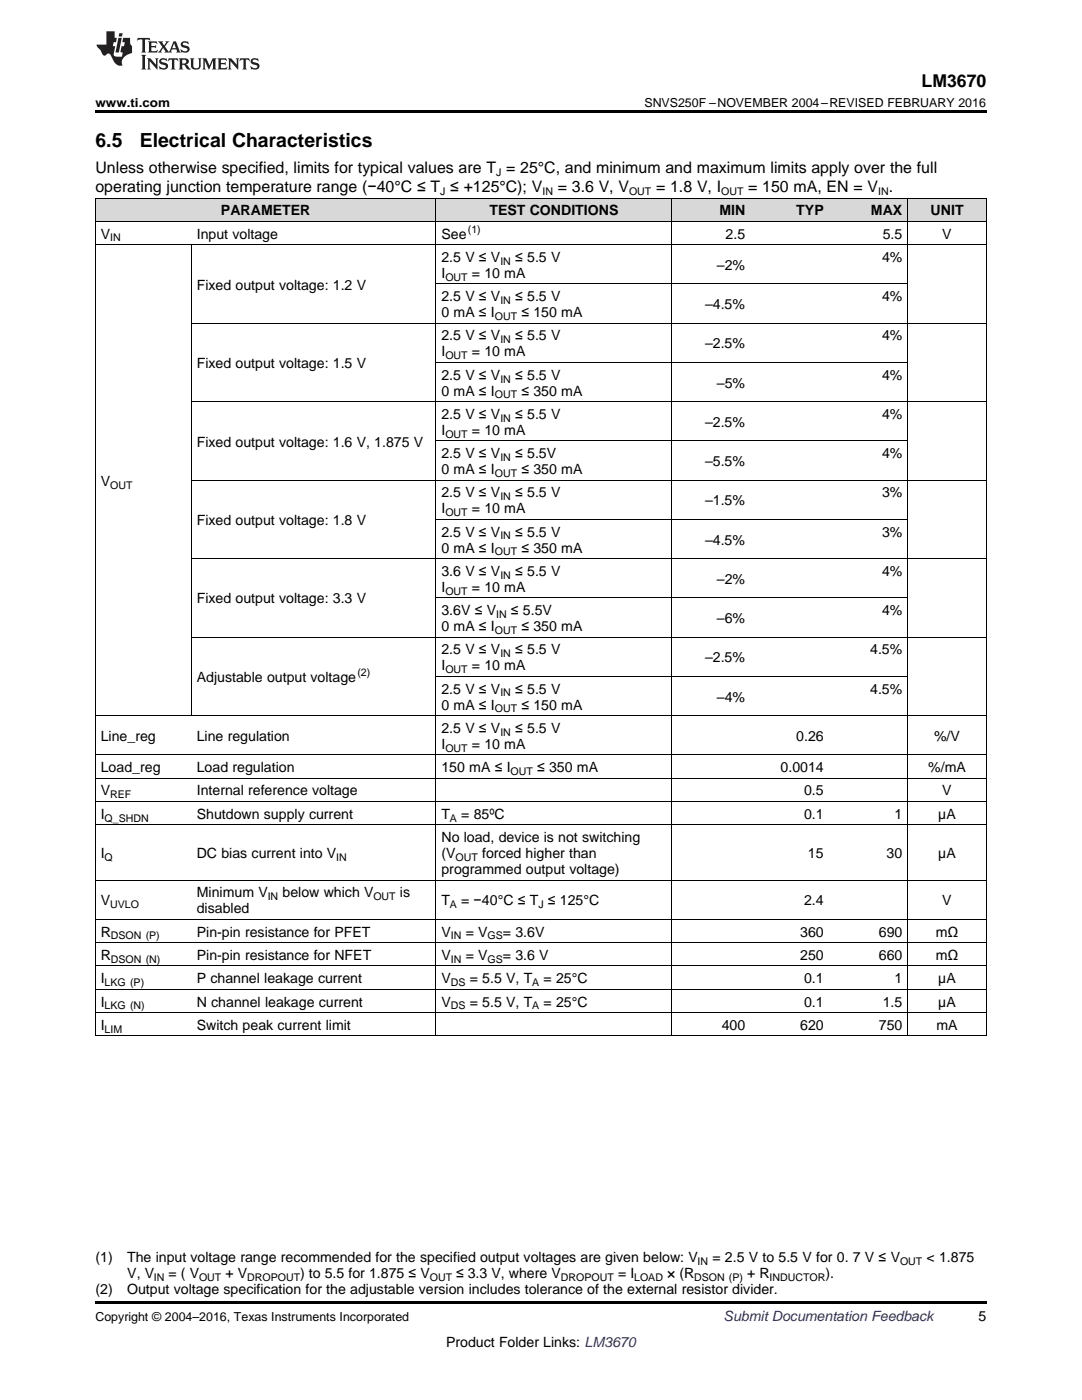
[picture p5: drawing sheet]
<svg xmlns="http://www.w3.org/2000/svg" width="216mm" height="279mm" viewBox="0 0 216 279" stroke-linecap="round" stroke-linejoin="round" font-family="sans-serif">
<defs><g id="words">
<g font-size="3.9">
<text x="19" y="29.3">6.5</text>
<text x="27.9" y="29.3">Electrical Characteristics</text>
</g>
<text font-size="3.5" x="183.9" y="17.3">LM3670</text>
<g font-size="3.2">
<text x="19" y="34.4">Unless otherwise specified, limits for typical values are T = 25°C, and minimum and maximum limits apply over the full</text>
<text x="19" y="38.3">operating junction temperature range (−40°C ≤ T ≤ +125°C); V</text>
<text x="111.3" y="38.3">= 3.6 V, V</text>
<text x="130.9" y="38.3">= 1.8 V, I</text>
<text x="149.3" y="38.3">= 150 mA, EN = V .</text>
</g>
<g font-size="2.8">
<text x="20.1" y="47.6">V</text>
<text x="39.3" y="47.6">Input voltage</text>
<text x="44.1" y="43">PARAMETER</text>
<text x="88.1" y="47.6">See</text>
<text x="97.6" y="43">TEST CONDITIONS</text>
<text x="143.5" y="43">MIN</text>
<text x="144.8" y="47.6">2.5</text>
<text x="158.9" y="43">TYP</text>
<text x="173.8" y="43">MAX</text>
<text x="176.1" y="47.6">5.5</text>
<text x="185.7" y="43">UNIT</text>
<text x="188" y="47.6">V</text>
<text x="88.1" y="52.3">2.5 V ≤ V</text>
<text x="102.8" y="52.3">≤ 5.5 V</text>
<text x="143.1" y="53.9">–2%</text>
<text x="176" y="52.3">4%</text>
<text x="39.3" y="57.8">Fixed output voltage: 1.2 V</text>
<text x="88.1" y="55.5">I</text>
<text x="94.2" y="55.5">= 10 mA</text>
<text x="88.1" y="60.1">2.5 V ≤ V</text>
<text x="88.1" y="63.3">0 mA ≤ I</text>
<text x="102.8" y="60.1">≤ 5.5 V</text>
<text x="104" y="63.3">≤ 150 mA</text>
<text x="140.7" y="61.7">–4.5%</text>
<text x="176" y="60.1">4%</text>
<text x="88.1" y="67.9">2.5 V ≤ V</text>
<text x="88.1" y="71.1">I</text>
<text x="94.2" y="71.1">= 10 mA</text>
<text x="102.8" y="67.9">≤ 5.5 V</text>
<text x="140.7" y="69.5">–2.5%</text>
<text x="176" y="67.9">4%</text>
<text x="39.3" y="73.4">Fixed output voltage: 1.5 V</text>
<text x="88.1" y="75.8">2.5 V ≤ V</text>
<text x="102.8" y="75.8">≤ 5.5 V</text>
<text x="143.1" y="77.4">–5%</text>
<text x="176" y="75.8">4%</text>
<text x="88.1" y="79">0 mA ≤ I</text>
<text x="88.1" y="83.6">2.5 V ≤ V</text>
<text x="102.8" y="83.6">≤ 5.5 V</text>
<text x="104" y="79">≤ 350 mA</text>
<text x="176" y="83.6">4%</text>
<text x="39.3" y="89.1">Fixed output voltage: 1.6 V, 1.875 V</text>
<text x="88.1" y="86.8">I</text>
<text x="94.2" y="86.8">= 10 mA</text>
<text x="140.7" y="85.2">–2.5%</text>
<text x="88.1" y="91.4">2.5 V ≤ V</text>
<text x="88.1" y="94.6">0 mA ≤ I</text>
<text x="102.8" y="91.4">≤ 5.5V</text>
<text x="104" y="94.6">≤ 350 mA</text>
<text x="140.7" y="93">–5.5%</text>
<text x="176" y="91.4">4%</text>
<text x="20.1" y="96.9">V</text>
<text x="88.1" y="99.3">2.5 V ≤ V</text>
<text x="102.8" y="99.3">≤ 5.5 V</text>
<text x="140.7" y="100.9">–1.5%</text>
<text x="176" y="99.3">3%</text>
<text x="39.3" y="104.8">Fixed output voltage: 1.8 V</text>
<text x="88.1" y="102.4">I</text>
<text x="88.1" y="107.1">2.5 V ≤ V</text>
<text x="94.2" y="102.4">= 10 mA</text>
<text x="102.8" y="107.1">≤ 5.5 V</text>
<text x="176" y="107.1">3%</text>
<text x="88.1" y="110.3">0 mA ≤ I</text>
<text x="104" y="110.3">≤ 350 mA</text>
<text x="140.7" y="108.7">–4.5%</text>
<text x="88.1" y="114.9">3.6 V ≤ V</text>
<text x="88.1" y="118.1">I</text>
<text x="94.2" y="118.1">= 10 mA</text>
<text x="102.8" y="114.9">≤ 5.5 V</text>
<text x="143.1" y="116.5">–2%</text>
<text x="176" y="114.9">4%</text>
<text x="39.3" y="120.4">Fixed output voltage: 3.3 V</text>
<text x="88.1" y="122.8">3.6V ≤ V</text>
<text x="88.1" y="125.9">0 mA ≤ I</text>
<text x="102" y="122.8">≤ 5.5V</text>
<text x="104" y="125.9">≤ 350 mA</text>
<text x="143.1" y="124.4">–6%</text>
<text x="176" y="122.8">4%</text>
<text x="88.1" y="130.6">2.5 V ≤ V</text>
<text x="102.8" y="130.6">≤ 5.5 V</text>
<text x="173.6" y="130.6">4.5%</text>
<text x="39.3" y="136.1">Adjustable output voltage</text>
<text x="88.1" y="133.8">I</text>
<text x="94.2" y="133.8">= 10 mA</text>
<text x="140.7" y="132.2">–2.5%</text>
<text x="88.1" y="138.4">2.5 V ≤ V</text>
<text x="88.1" y="141.6">0 mA ≤ I</text>
<text x="102.8" y="138.4">≤ 5.5 V</text>
<text x="104" y="141.6">≤ 150 mA</text>
<text x="143.1" y="140">–4%</text>
<text x="173.6" y="138.4">4.5%</text>
<text x="20.1" y="147.8">Line_reg</text>
<text x="39.3" y="147.8">Line regulation</text>
<text x="88.1" y="146.3">2.5 V ≤ V</text>
<text x="88.1" y="149.4">I</text>
<text x="94.2" y="149.4">= 10 mA</text>
<text x="102.8" y="146.3">≤ 5.5 V</text>
<text x="158.9" y="147.8">0.26</text>
<text x="186.4" y="147.8">%/V</text>
<text x="20.1" y="154.1">Load_reg</text>
<text x="39.3" y="154.1">Load regulation</text>
<text x="88.1" y="154.1">150 mA ≤ I</text>
<text x="107.2" y="154.1">≤ 350 mA</text>
<text x="155.8" y="154.1">0.0014</text>
<text x="185.2" y="154.1">%/mA</text>
<text x="20.1" y="158.8">V</text>
<text x="39.3" y="158.8">Internal reference voltage</text>
<text x="160.4" y="158.8">0.5</text>
<text x="188" y="158.8">V</text>
<text x="20.1" y="163.4">I</text>
<text x="39.3" y="163.4">Shutdown supply current</text>
<text x="88.1" y="163.4">T</text>
<text x="92" y="163.4">= 85ºC</text>
<text x="160.4" y="163.4">0.1</text>
<text x="178.5" y="163.4">1</text>
<text x="187.2" y="163.4">µA</text>
<text x="20.1" y="171.2">I</text>
<text x="39.3" y="171.2">DC bias current into V</text>
<text x="88.1" y="168.1">No load, device is not switching</text>
<text x="88.1" y="171.2">(V</text>
<text x="96.2" y="171.2">forced higher than</text>
<text x="161.2" y="171.2">15</text>
<text x="176.9" y="171.2">30</text>
<text x="187.2" y="171.2">µA</text>
<text x="39.3" y="179.1">Minimum V</text>
<text x="56.4" y="179.1">below which V</text>
<text x="79.8" y="179.1">is</text>
<text x="88.1" y="174.4">programmed output voltage)</text>
<text x="20.1" y="180.7">V</text>
<text x="39.3" y="182.2">disabled</text>
<text x="88.1" y="180.7">T</text>
<text x="92" y="180.7">= −40°C ≤ T ≤ 125°C</text>
<text x="160.4" y="180.7">2.4</text>
<text x="188" y="180.7">V</text>
<text x="20.1" y="186.9">R</text>
<text x="20.1" y="191.6">R</text>
<text x="39.3" y="186.9">Pin-pin resistance for PFET</text>
<text x="39.3" y="191.6">Pin-pin resistance for NFET</text>
<text x="88.1" y="186.9">V</text>
<text x="88.1" y="191.6">V</text>
<text x="92.9" y="186.9">= V</text>
<text x="92.9" y="191.6">= V</text>
<text x="100.4" y="186.9">= 3.6V</text>
<text x="100.4" y="191.6">= 3.6 V</text>
<text x="159.7" y="186.9">360</text>
<text x="159.7" y="191.6">250</text>
<text x="175.4" y="186.9">690</text>
<text x="175.4" y="191.6">660</text>
<text x="186.7" y="186.9">mΩ</text>
<text x="186.7" y="191.6">mΩ</text>
<text x="20.1" y="196.2">I</text>
<text x="39.3" y="196.2">P channel leakage current</text>
<text x="88.1" y="196.2">V</text>
<text x="93.7" y="196.2">= 5.5 V, T</text>
<text x="108.5" y="196.2">= 25°C</text>
<text x="160.4" y="196.2">0.1</text>
<text x="178.5" y="196.2">1</text>
<text x="187.2" y="196.2">µA</text>
<text x="20.1" y="200.9">I</text>
<text x="39.3" y="200.9">N channel leakage current</text>
<text x="88.1" y="200.9">V</text>
<text x="93.7" y="200.9">= 5.5 V, T</text>
<text x="108.5" y="200.9">= 25°C</text>
<text x="160.4" y="200.9">0.1</text>
<text x="176.1" y="200.9">1.5</text>
<text x="187.2" y="200.9">µA</text>
<text x="20.1" y="205.5">I</text>
<text x="39.3" y="205.5">Switch peak current limit</text>
<text x="144" y="205.5">400</text>
<text x="159.7" y="205.5">620</text>
<text x="175.4" y="205.5">750</text>
<text x="186.9" y="205.5">mA</text>
<text x="19" y="251.9">(1)</text>
<text x="25.4" y="251.9">The input voltage range recommended for the specified output voltages are given below: V</text>
<text x="142.2" y="251.9">= 2.5 V to 5.5 V for 0. 7 V ≤ V</text>
<text x="184.9" y="251.9">&lt; 1.875</text>
<text x="25.4" y="255.1">V, V</text>
<text x="33.7" y="255.1">= ( V</text>
<text x="45" y="255.1">+ V</text>
<text x="59.9" y="255.1">) to 5.5 for 1.875 ≤ V</text>
<text x="91" y="255.1">≤ 3.3 V, where V</text>
<text x="123.3" y="255.1">= I</text>
<text x="133.1" y="255.1">× (R</text>
<text x="149.1" y="255.1">+ R</text>
<text x="164.7" y="255.1">).</text>
<text x="19" y="258.2">(2)</text>
<text x="25.4" y="258.2">Output voltage specification for the adjustable version includes tolerance of the external resistor divider.</text>
<text x="195.3" y="263.6">5</text>
<text x="89" y="268.9">Product Folder Links: LM3670</text>
</g>
<text font-size="2.8" fill="#0000c8" x="144.4" y="263.6">Submit Documentation Feedback</text>
<g font-size="2.5">
<text x="19" y="21.4">www.ti.com</text>
<text x="128.6" y="21.4">SNVS250F –NOVEMBER 2004–REVISED FEBRUARY 2016</text>
<text x="19" y="263.6">Copyright © 2004–2016, Texas Instruments Incorporated</text>
</g>
<g font-size="2.1">
<text x="99" y="35.1">J</text>
<text x="87.8" y="38.9">J</text>
<text x="108.2" y="38.9">IN</text>
<text x="125.5" y="38.9">OUT</text>
<text x="143.9" y="38.9">OUT</text>
<text x="175.2" y="38.9">IN</text>
<text x="93.4" y="46.5">(1)</text>
<text x="22" y="48.2">IN</text>
<text x="99.8" y="52.8">IN</text>
<text x="88.9" y="56">OUT</text>
<text x="98.7" y="63.9">OUT</text>
<text x="99.8" y="60.7">IN</text>
<text x="88.9" y="71.7">OUT</text>
<text x="99.8" y="68.5">IN</text>
<text x="99.8" y="76.3">IN</text>
<text x="98.7" y="79.5">OUT</text>
<text x="88.9" y="87.3">OUT</text>
<text x="99.8" y="84.2">IN</text>
<text x="98.7" y="95.2">OUT</text>
<text x="99.8" y="92">IN</text>
<text x="22" y="97.5">OUT</text>
<text x="99.8" y="99.8">IN</text>
<text x="88.9" y="103">OUT</text>
<text x="99.8" y="107.7">IN</text>
<text x="98.7" y="110.8">OUT</text>
<text x="88.9" y="118.7">OUT</text>
<text x="99.8" y="115.5">IN</text>
<text x="99" y="123.3">IN</text>
<text x="98.7" y="126.5">OUT</text>
<text x="99.8" y="131.2">IN</text>
<text x="71.3" y="135">(2)</text>
<text x="88.9" y="134.3">OUT</text>
<text x="98.7" y="142.2">OUT</text>
<text x="99.8" y="139">IN</text>
<text x="99.8" y="146.8">IN</text>
<text x="88.9" y="150">OUT</text>
<text x="101.9" y="154.7">OUT</text>
<text x="22" y="159.3">REF</text>
<text x="20.9" y="164">Q_SHDN</text>
<text x="89.8" y="164">A</text>
<text x="20.9" y="171.8">Q</text>
<text x="67.1" y="171.8">IN</text>
<text x="90.9" y="171.8">OUT</text>
<text x="53.4" y="179.6">IN</text>
<text x="74.5" y="179.6">OUT</text>
<text x="22" y="181.2">UVLO</text>
<text x="89.8" y="181.2">A</text>
<text x="107.4" y="181.2">J</text>
<text x="22.1" y="187.5">DSON (P)</text>
<text x="90" y="187.5">IN</text>
<text x="97.3" y="187.5">GS</text>
<text x="20.9" y="196.8">LKG (P)</text>
<text x="22.1" y="192.1">DSON (N)</text>
<text x="90" y="192.1">IN</text>
<text x="90" y="196.8">DS</text>
<text x="97.3" y="192.1">GS</text>
<text x="106.2" y="196.8">A</text>
<text x="20.9" y="201.4">LKG (N)</text>
<text x="90" y="201.4">DS</text>
<text x="106.2" y="201.4">A</text>
<text x="20.9" y="206.1">LIM</text>
<text x="30.7" y="255.6">IN</text>
<text x="39.7" y="255.6">OUT</text>
<text x="49.3" y="255.6">DROPOUT</text>
<text x="85.8" y="255.6">OUT</text>
<text x="111.9" y="255.6">DROPOUT</text>
<text x="126.5" y="255.6">LOAD</text>
<text x="138.5" y="255.6">DSON (P)</text>
<text x="139.2" y="252.4">IN</text>
<text x="153.6" y="255.6">INDUCTOR</text>
<text x="179.6" y="252.4">OUT</text>
</g>
</g></defs>
<g fill="#d8d8d8">
<path d="M19 39.6h19.2v4.6h-19.2z"/>
<path d="M38.2 39.6h48.8v4.6h-48.8z"/>
<path d="M87 39.6h47.1v4.6h-47.1z"/>
<path d="M134.1 39.6h15.7v4.6h-15.7z"/>
<path d="M149.8 39.6h15.7v4.6h-15.7z"/>
<path d="M165.5 39.6h15.7v4.6h-15.7z"/>
<path d="M181.2 39.6h15.6v4.6h-15.6z"/>
</g>
<path d="M19 22h177.8v.5h-177.8zM19 259.7h177.8v.5h-177.8z" fill="#000"/>
<g fill="none" stroke="#000" stroke-width=".2">
<path d="M19 39.5h177.8M19.1 39.5v167.3M87 39.5v167.3M134 39.5v167.3M181.1 39.5v167.3M196.8 39.5v167.3M19 48.8h177.8M19 44.2h177.8M38.2 48.9v94M87 56.7h94.1M38.2 64.5h158.6M87 72.3h94.1"/>
<path d="M38.2 95.8h158.6M38.2 80.2h158.6M87 88h94.1M38.2 111.5h158.6M87 119.3h94.1M87 103.7h94.1M38.2 127.2h158.6M87 135h94.1M19 160h177.8M19 155.3h177.8M19 150.7h177.8M19 142.8h177.8"/>
<path d="M19 175.6h177.8M19 164.6h177.8M19 197.4h177.8M19 192.8h177.8M19 188.1h177.8M19 183.5h177.8M19 206.7h177.8M19 202.1h177.8"/>
</g>
<g fill="#231f20">
<path d="M27.5 7.6l-.1 .5 .4-.2h.6v.1v2.1l-.2 .4h1l-.3-.4v-2.1l.1-.1h.5l.5 .2-.2-.5zM29.5 8.3l.2 .3v1.5l-.2 .4h1.8l.2-.6a1.04 1.04 0 0 1-1.3 .2v-.7h.6l.3 .2v-.6l-.3 .2h-.6v-.6l.8-.1 .4 .3-.2-.5zM31.5 8.3l.9 1.1-.9 1.1h.8l-.2-.2 .5-.7 .4 .7-.2 .2h1.5l-.1-.2 .1-.4h.9l.1 .4-.2 .2h1l-.3-.3-.7-1.9h-.5l-.9 2-.8-1 .9-1h-.8l.1 .3-.3 .5-.4-.6 .2-.2zM34.7 8.6l.4 1h-.7zM36.3 8.4a.63 .63 0 0 0-.2 .7 .63 .63 0 0 0 .6 .4l.6 .2 .1 .2a.75 .75 0 0 1-.7 .4 .75 .75 0 0 1-.6-.5l.1 .7 .1-.1a1.11 1.11 0 0 0 1.5-.6 1.13 1.13 0 0 0-1.2-.8l-.1-.4a1.04 1.04 0 0 1 1.2 .2l-.2-.5-.1 .1-.5-.2zM28.2 10.9l.2 .4v2.2l-.2 .4h1l-.3-.4v-2.2l.3-.4zM29.3 11.6l.3 .4v1.5l-.3 .4h.8l-.2-.4v-1.3l1.5 1.7v-1.9l.2-.4h-.7l.2 .4v.9l-1.1-1.3zM32 11.8a.62 .62 0 0 0-.2 .7 .62 .62 0 0 0 .6 .4l.6 .1 .1 .3a.76 .76 0 0 1-.7 .3 .76 .76 0 0 1-.6-.4l.1 .7 .1-.1a1.11 1.11 0 0 0 1.5-.6 1.13 1.13 0 0 0-1.2-.8l-.1-.4a1.04 1.04 0 0 1 1.2 .2l-.2-.6-.1 .1-.5-.1zM33.7 11.6l-.2 .6a.61 .61 0 0 1 .8-.3v1.6l-.2 .4h.9l-.2-.4v-1.6a.63 .63 0 0 1 .8 .3l-.2-.6zM35.6 11.6l.3 .4v1.5l-.3 .4h1l-.2-.2v-.8l.5 .2a.76 .76 0 0 0 1.2 .7l-1-1a.58 .58 0 0 0 .6-.5 .58 .58 0 0 0-.5-.6zM36.4 11.9h.1a.45 .45 0 0 1 .5 .1 .45 .45 0 0 1 .1 .5l-.7 .2zM37.9 11.6l.2 .2a2.17 2.17 0 0 0 .3 1.9 .99 .99 0 0 0 1.6-.6v-1.1l.2-.4h-.7l.2 .2a1.92 1.92 0 0 1-.2 1.8 .6 .6 0 0 1-.9-.5v-1.1l.2-.4zM40.4 11.6l.2 .4v1.5l-.2 .4h.7l-.2-.4v-1.4l.8 1.8 .8-1.8v1.4l-.2 .4h.9l-.2-.4v-1.5l.2-.4h-.8l-.6 1.5-.6-1.5zM43.4 11.6l.2 .4v1.5l-.2 .4h1.8l.2-.6a1.04 1.04 0 0 1-1.3 .1v-.6h.5l.4 .2v-.6l-.4 .2h-.5v-.7h.8l.3 .3-.1-.6zM45.5 11.6l.2 .4v1.5l-.2 .4h.7l-.2-.4v-1.3l1.5 1.7v-1.9l.2-.4h-.7l.2 .4v.9l-1.1-1.3zM47.9 11.6l-.1 .6a.61 .61 0 0 1 .8-.3v1.6l-.3 .4h1l-.3-.4 .1-1.6a.63 .63 0 0 1 .7 .3l-.1-.6zM50.2 11.8a.62 .62 0 0 0-.2 .7 .62 .62 0 0 0 .6 .4l.6 .1 .2 .3a.76 .76 0 0 1-.8 .3 .76 .76 0 0 1-.6-.4l.1 .7 .2-.1a1.11 1.11 0 0 0 1.5-.6 1.13 1.13 0 0 0-1.3-.8l-.1-.4a1.04 1.04 0 0 1 1.2 .2l-.1-.6-.2 .1-.5-.1z"/>
<path d="M21.2 6.3v2.6h-1.9l.1 .4 .7 .9a.91 .91 0 0 0 1 .8 .56 .56 0 0 1 .5-.3 .56 .56 0 0 1 .5 .3l.4 .8a1.53 1.53 0 0 0 1.9 1.2 1.54 1.54 0 0 1 1-2.1l.9-.3v-1.4a1.52 1.52 0 0 1-.3-1.6h-1.4l-.2 .8h.5l-.2 .8h-.4l-.2 1v.2l.4 .1-.2 .8a1.93 1.93 0 0 1-1.6-.3l.3-1.8h-.5l.2-.8h.4l.2-.8h-.4v-1.3zM23.6 7.6l-.6 2.9h.7l.6-2.9zM23.8 6.6l-.1 .7h.6l.2-.7z"/>
</g>
<use href="#words"/>
</svg>
